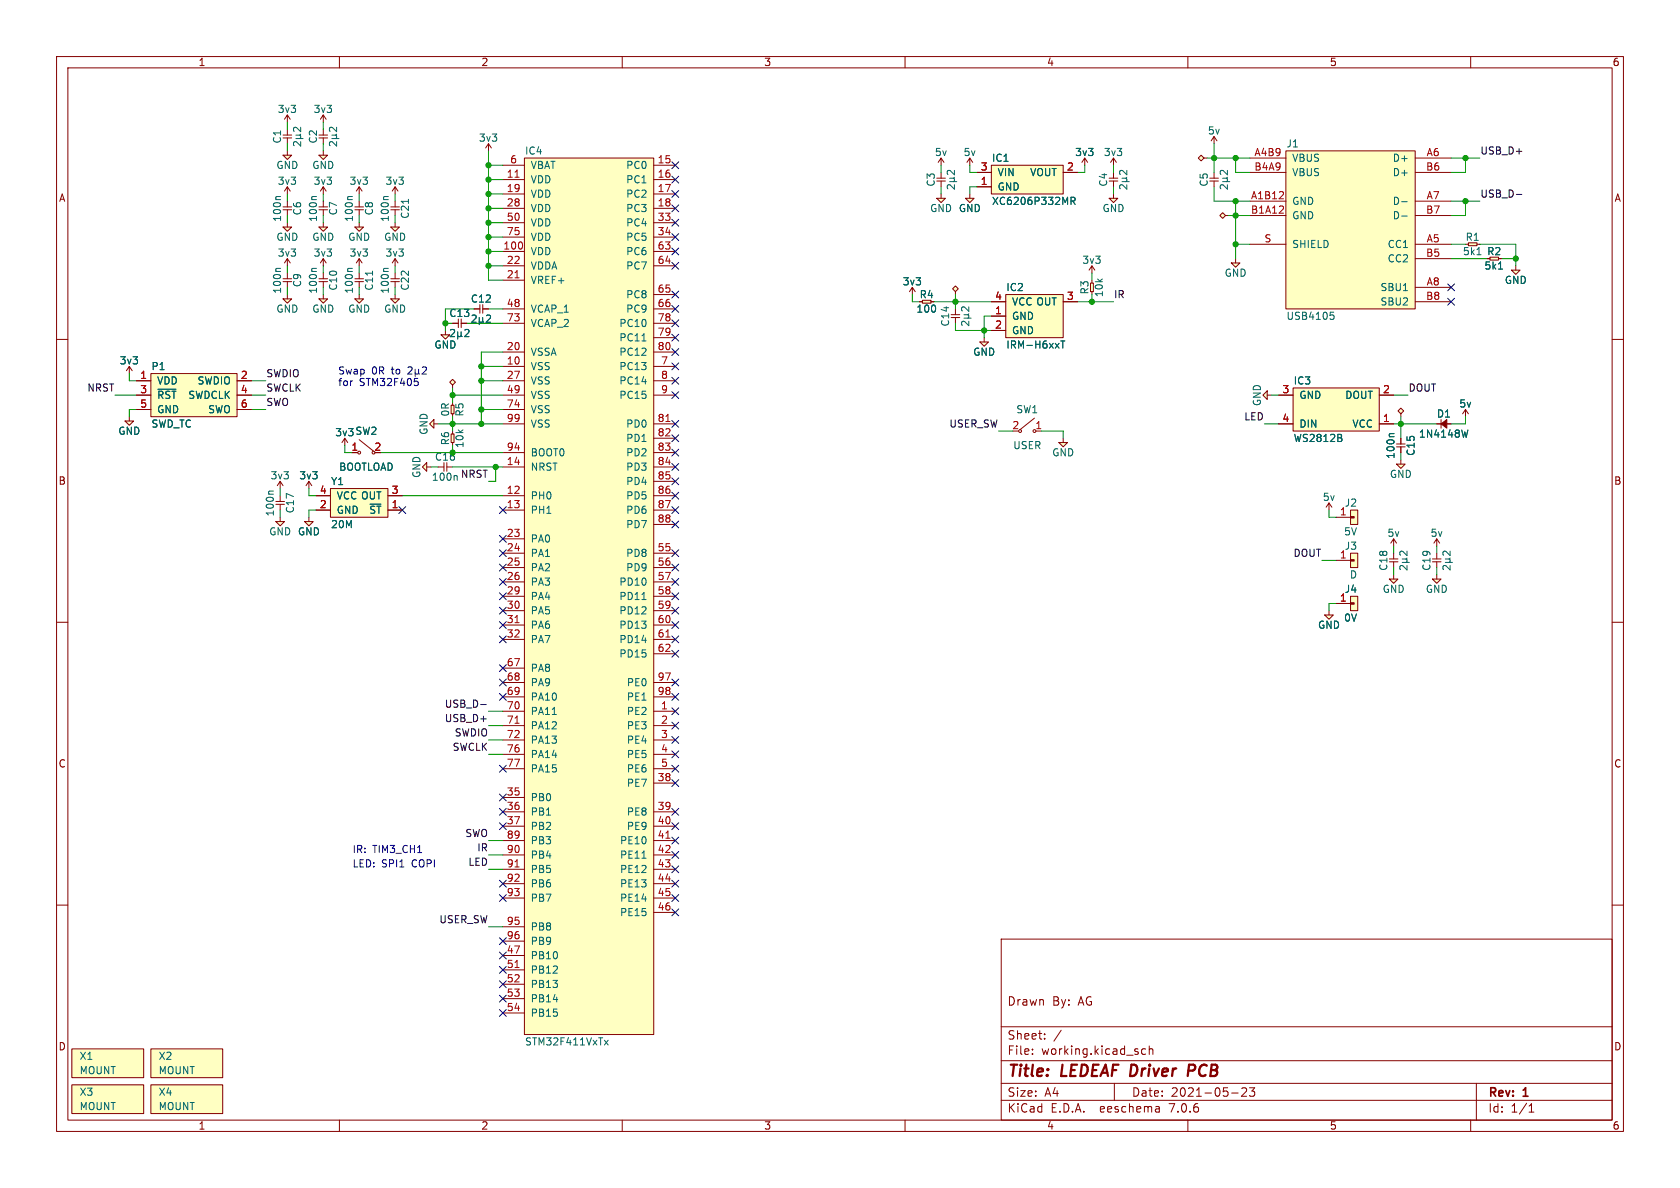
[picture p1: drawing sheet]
<svg xmlns="http://www.w3.org/2000/svg" width="297mm" height="210mm" viewBox="0 0 297 210" stroke-linecap="round" stroke-linejoin="round" font-family="sans-serif">
<defs><g id="words">
<g font-size="2.8" fill="#840000">
<text x="178" y="190.9">Title:</text>
<text x="187.7" y="190.9">LEDEAF Driver</text>
<text x="211.6" y="190.9">PCB</text>
</g>
<g font-size="2.1" fill="#840000">
<text x="178" y="178">Drawn</text>
<text x="186" y="178">By:</text>
<text x="190.7" y="178">AG</text>
<text x="178" y="184">Sheet:</text>
<text x="178" y="186.7">File:</text>
<text x="184.1" y="186.7">working.kicad_sch</text>
<text x="178" y="196.9">KiCad</text>
<text x="178" y="194.1">Size:</text>
<text x="184.7" y="194.1">A4</text>
<text x="185.7" y="196.9">E.D.A.</text>
<text x="194.6" y="196.9">eeschema</text>
<text x="200" y="194.1">Date:</text>
<text x="207" y="196.9">7.0.6</text>
<text x="207" y="194.1">2021-05-23</text>
<text x="263" y="194.3">Rev:</text>
<text x="263" y="196.9">Id:</text>
<text x="267.1" y="196.9">1/1</text>
<text x="269.4" y="194.3">1</text>
</g>
<g font-size="1.8" fill="#840000">
<text x="35" y="11.9">1</text>
<text x="85" y="11.9">2</text>
<text x="135" y="11.9">3</text>
<text x="185" y="11.9">4</text>
<text x="235" y="11.9">5</text>
<text x="285" y="11.9">6</text>
<text x="10.3" y="35.9">A</text>
<text x="285.3" y="35.9">A</text>
<text x="262.8" y="45.3">R2</text>
<text x="162.5" y="52.9">R4</text>
<text x="10.3" y="85.9">B</text>
<text x="285.3" y="85.9">B</text>
<text x="10.3" y="135.9">C</text>
<text x="285.3" y="135.9">C</text>
<text x="10.3" y="185.9">D</text>
<text x="285.3" y="185.9">D</text>
<text x="35" y="199.9">1</text>
<text x="85" y="199.9">2</text>
<text x="135" y="199.9">3</text>
<text x="185" y="199.9">4</text>
<text x="235" y="199.9">5</text>
<text x="285" y="199.9">6</text>
</g>
<g font-size="1.8" fill="#006464">
<text x="49" y="20.2">3v3</text>
<text x="55.4" y="20.2">3v3</text>
<text x="213.4" y="24">5v</text>
<text x="49.9" y="25.5" transform="rotate(-90 49.9 25.5)">C1</text>
<text x="56.2" y="25.5" transform="rotate(-90 56.2 25.5)">C2</text>
<text x="84.6" y="25.2">3v3</text>
<text x="92.7" y="27.5">IC4</text>
<text x="165.2" y="27.8">5v</text>
<text x="170.3" y="27.8">5v</text>
<text x="175.3" y="28.8">IC1</text>
<text x="190" y="27.8">3v3</text>
<text x="195.1" y="27.8">3v3</text>
<text x="227.3" y="26.3">J1</text>
<text x="228.3" y="28.8">VBUS</text>
<text x="246.1" y="28.8">D+</text>
<text x="48.8" y="30.1">GND</text>
<text x="49" y="32.9">3v3</text>
<text x="55.1" y="30.1">GND</text>
<text x="55.4" y="32.9">3v3</text>
<text x="61.7" y="32.9">3v3</text>
<text x="68.1" y="32.9">3v3</text>
<text x="93.7" y="32.6">VDD</text>
<text x="93.7" y="35.2">VDD</text>
<text x="93.7" y="30.1">VBAT</text>
<text x="110.6" y="30.1">PC0</text>
<text x="110.6" y="32.6">PC1</text>
<text x="110.6" y="35.2">PC2</text>
<text x="165.5" y="33.1" transform="rotate(-90 165.5 33.1)">C3</text>
<text x="176.3" y="33.9">GND</text>
<text x="176.3" y="31.3">VIN</text>
<text x="182" y="31.3">VOUT</text>
<text x="195.9" y="33.1" transform="rotate(-90 195.9 33.1)">C4</text>
<text x="213.7" y="33.1" transform="rotate(-90 213.7 33.1)">C5</text>
<text x="228.3" y="31.3">VBUS</text>
<text x="246.1" y="31.3">D+</text>
<text x="49.9" y="39.3" transform="rotate(-90 49.9 39.3)">100n</text>
<text x="53.4" y="38.2" transform="rotate(-90 53.4 38.2)">C6</text>
<text x="56.2" y="39.3" transform="rotate(-90 56.2 39.3)">100n</text>
<text x="59.8" y="38.2" transform="rotate(-90 59.8 38.2)">C7</text>
<text x="62.6" y="39.3" transform="rotate(-90 62.6 39.3)">100n</text>
<text x="66.1" y="38.2" transform="rotate(-90 66.1 38.2)">C8</text>
<text x="68.9" y="39.3" transform="rotate(-90 68.9 39.3)">100n</text>
<text x="72.5" y="38.8" transform="rotate(-90 72.5 38.8)">C21</text>
<text x="93.7" y="37.7">VDD</text>
<text x="93.7" y="40.2">VDD</text>
<text x="110.6" y="37.7">PC3</text>
<text x="110.6" y="40.2">PC4</text>
<text x="164.3" y="37.7">GND GND</text>
<text x="169.4" y="37.7">GND</text>
<text x="175.3" y="36.4">XC6206P332MR</text>
<text x="194.8" y="37.7">GND</text>
<text x="228.3" y="36.4">GND</text>
<text x="228.3" y="39">GND</text>
<text x="246.1" y="36.4">D-</text>
<text x="246.1" y="39">D-</text>
<text x="48.8" y="42.8">GND</text>
<text x="49" y="45.6">3v3</text>
<text x="55.1" y="42.8">GND</text>
<text x="55.4" y="45.6">3v3</text>
<text x="61.5" y="42.8">GND</text>
<text x="61.7" y="45.6">3v3</text>
<text x="67.8" y="42.8">GND</text>
<text x="68.1" y="45.6">3v3</text>
<text x="93.7" y="45.3">VDD</text>
<text x="93.7" y="47.9">VDDA</text>
<text x="93.7" y="42.8">VDD</text>
<text x="110.6" y="42.8">PC5</text>
<text x="110.6" y="45.3">PC6</text>
<text x="110.6" y="47.9">PC7</text>
<text x="191.2" y="46.8">3v3</text>
<text x="228.3" y="44">SHIELD</text>
<text x="245.2" y="44">CC1</text>
<text x="245.2" y="46.6">CC2</text>
<text x="258.5" y="45.3">5k1</text>
<text x="259" y="42.8">R1</text>
<text x="262.3" y="47.9">5k1</text>
<text x="49.9" y="52" transform="rotate(-90 49.9 52)">100n</text>
<text x="53.4" y="50.9" transform="rotate(-90 53.4 50.9)">C9</text>
<text x="56.2" y="52" transform="rotate(-90 56.2 52)">100n</text>
<text x="59.8" y="51.5" transform="rotate(-90 59.8 51.5)">C10</text>
<text x="62.6" y="52" transform="rotate(-90 62.6 52)">100n</text>
<text x="66.1" y="51.5" transform="rotate(-90 66.1 51.5)">C11</text>
<text x="68.9" y="52" transform="rotate(-90 68.9 52)">100n</text>
<text x="72.5" y="51.5" transform="rotate(-90 72.5 51.5)">C22</text>
<text x="83.1" y="53.7">C12</text>
<text x="93.7" y="50.4">VREF+</text>
<text x="110.6" y="52.9">PC8</text>
<text x="159.5" y="50.6">3v3</text>
<text x="177.8" y="51.7">IC2</text>
<text x="192.6" y="52.1" transform="rotate(-90 192.6 52.1)">R3</text>
<text x="195.2" y="52.6" transform="rotate(-90 195.2 52.6)">10k</text>
<text x="216.4" y="49.1">GND</text>
<text x="244" y="51.7">SBU1</text>
<text x="265.9" y="50.4">GND</text>
<text x="48.8" y="55.5">GND</text>
<text x="55.1" y="55.5">GND</text>
<text x="61.5" y="55.5">GND</text>
<text x="67.8" y="55.5">GND</text>
<text x="79.3" y="56.2">C13</text>
<text x="93.7" y="55.5">VCAP_1</text>
<text x="93.7" y="58">VCAP_2</text>
<text x="109.4" y="58">PC10</text>
<text x="110.6" y="55.5">PC9</text>
<text x="161.9" y="55.5">100</text>
<text x="168" y="57.8" transform="rotate(-90 168 57.8)">C14</text>
<text x="178.8" y="56.7">GND</text>
<text x="178.8" y="59.3">GND</text>
<text x="178.8" y="54.2">VCC OUT</text>
<text x="227.3" y="56.7">USB4105</text>
<text x="244" y="54.2">SBU2</text>
<text x="21.1" y="64.6">3v3</text>
<text x="26.7" y="65.6">P1</text>
<text x="76.7" y="61.8">GND</text>
<text x="93.7" y="65.6">VSS</text>
<text x="93.7" y="63.1">VSSA</text>
<text x="109.4" y="65.6">PC13</text>
<text x="109.4" y="60.6">PC11</text>
<text x="109.4" y="63.1">PC12</text>
<text x="172" y="63.1">GND</text>
<text x="177.8" y="61.8">IRM-H6xxT</text>
<text x="27.7" y="68.2">VDD</text>
<text x="27.7" y="70.7">~{RST}SWDCLK</text>
<text x="34.8" y="68.2">SWDIO</text>
<text x="93.7" y="68.2">VSS</text>
<text x="93.7" y="70.7">VSS</text>
<text x="109.4" y="68.2">PC14</text>
<text x="109.4" y="70.7">PC15</text>
<text x="223.1" y="71.9" transform="rotate(-90 223.1 71.9)">GND</text>
<text x="228.6" y="68.2">IC3</text>
<text x="229.6" y="70.7">GND</text>
<text x="237.7" y="70.7">DOUT</text>
<text x="20.8" y="77.1">GND</text>
<text x="26.7" y="75.8">SWD_TC</text>
<text x="27.7" y="73.3">GND</text>
<text x="36.7" y="73.3">SWO</text>
<text x="59.2" y="77.3">3v3 SW2</text>
<text x="75.8" y="77" transform="rotate(-90 75.8 77)">GND</text>
<text x="79.6" y="73.7" transform="rotate(-90 79.6 73.7)">0R</text>
<text x="82.1" y="73.7" transform="rotate(-90 82.1 73.7)">R5</text>
<text x="93.7" y="73.3">VSS</text>
<text x="93.7" y="75.8">VSS</text>
<text x="110.6" y="75.8">PD0</text>
<text x="179.6" y="73.3">SW1</text>
<text x="229.6" y="75.8">DIN</text>
<text x="239" y="75.8">VCC</text>
<text x="250.8" y="77.6">1N4148W</text>
<text x="253.9" y="74">D1</text>
<text x="257.9" y="72.2">5v</text>
<text x="59.9" y="83.4">BOOTLOAD</text>
<text x="76.8" y="81.6">C16</text>
<text x="79.6" y="78.8" transform="rotate(-90 79.6 78.8)">R6</text>
<text x="82.1" y="79.3" transform="rotate(-90 82.1 79.3)">10k</text>
<text x="93.7" y="83.4">NRST</text>
<text x="93.7" y="80.9">BOOT0</text>
<text x="110.6" y="78.3">PD1</text>
<text x="110.6" y="80.9">PD2</text>
<text x="110.6" y="83.4">PD3</text>
<text x="179" y="79.6">USER</text>
<text x="185.9" y="80.9">GND</text>
<text x="228.6" y="78.3">WS2812B</text>
<text x="246.7" y="81.2" transform="rotate(-90 246.7 81.2)">100n</text>
<text x="250.3" y="80.7" transform="rotate(-90 250.3 80.7)">C15</text>
<text x="47.7" y="84.9">3v3</text>
<text x="52.8" y="84.9">3v3</text>
<text x="58.4" y="86">Y1</text>
<text x="59.4" y="88.5">VCC OUT</text>
<text x="74.5" y="84.6" transform="rotate(-90 74.5 84.6)">GND</text>
<text x="76.2" y="85.2">100n</text>
<text x="93.7" y="88.5">PH0</text>
<text x="110.6" y="86">PD4</text>
<text x="110.6" y="88.5">PD5</text>
<text x="233.8" y="88.7">5v</text>
<text x="237.6" y="89.8">J2</text>
<text x="245.6" y="84.7">GND</text>
<text x="47.5" y="94.8">GND GND</text>
<text x="48.6" y="91.4" transform="rotate(-90 48.6 91.4)">100n</text>
<text x="52.2" y="90.8" transform="rotate(-90 52.2 90.8)">C17</text>
<text x="52.6" y="94.8">GND</text>
<text x="58.4" y="93.6">20M</text>
<text x="59.4" y="91">GND</text>
<text x="65.2" y="91">~{ST}</text>
<text x="93.7" y="91">PH1</text>
<text x="110.6" y="91">PD6</text>
<text x="110.6" y="93.6">PD7</text>
<text x="237.5" y="94.8">5V</text>
<text x="245.2" y="95.1">5v</text>
<text x="252.8" y="95.1">5v</text>
<text x="93.7" y="96.1">PA0</text>
<text x="93.7" y="98.7">PA1</text>
<text x="93.7" y="101.2">PA2</text>
<text x="110.6" y="98.7">PD8</text>
<text x="110.6" y="101.2">PD9</text>
<text x="237.6" y="97.4">J3</text>
<text x="245.5" y="101" transform="rotate(-90 245.5 101)">C18</text>
<text x="253.1" y="101" transform="rotate(-90 253.1 101)">C19</text>
<text x="93.7" y="103.7">PA3</text>
<text x="93.7" y="106.3">PA4</text>
<text x="109.4" y="103.7">PD10</text>
<text x="109.4" y="106.3">PD11</text>
<text x="237.6" y="105">J4</text>
<text x="238.5" y="102.5">D</text>
<text x="244.3" y="105">GND</text>
<text x="252" y="105">GND</text>
<text x="93.7" y="108.8">PA5</text>
<text x="93.7" y="111.4">PA6</text>
<text x="93.7" y="113.9">PA7</text>
<text x="109.4" y="108.8">PD12</text>
<text x="109.4" y="111.4">PD13</text>
<text x="109.4" y="113.9">PD14</text>
<text x="232.9" y="111.4">GND</text>
<text x="237.5" y="110.1">0V</text>
<text x="93.7" y="119">PA8</text>
<text x="109.4" y="116.4">PD15</text>
<text x="93.7" y="121.5">PA9</text>
<text x="93.7" y="124.1">PA10</text>
<text x="110.7" y="121.5">PE0</text>
<text x="110.7" y="124.1">PE1</text>
<text x="93.7" y="126.6">PA11</text>
<text x="93.7" y="129.1">PA12</text>
<text x="93.7" y="131.7">PA13</text>
<text x="110.7" y="126.6">PE2</text>
<text x="110.7" y="129.1">PE3</text>
<text x="110.7" y="131.7">PE4</text>
<text x="93.7" y="134.2">PA14</text>
<text x="93.7" y="136.8">PA15</text>
<text x="110.7" y="134.2">PE5</text>
<text x="110.7" y="136.8">PE6</text>
<text x="93.7" y="141.8">PB0</text>
<text x="110.7" y="139.3">PE7</text>
<text x="93.7" y="144.4">PB1</text>
<text x="93.7" y="146.9">PB2</text>
<text x="93.7" y="149.5">PB3</text>
<text x="109.5" y="149.5">PE10</text>
<text x="110.7" y="144.4">PE8</text>
<text x="110.7" y="146.9">PE9</text>
<text x="93.7" y="152">PB4</text>
<text x="93.7" y="154.5">PB5</text>
<text x="109.5" y="152">PE11</text>
<text x="109.5" y="154.5">PE12</text>
<text x="93.7" y="157.1">PB6</text>
<text x="93.7" y="159.6">PB7</text>
<text x="109.5" y="157.1">PE13</text>
<text x="109.5" y="159.6">PE14</text>
<text x="93.7" y="164.7">PB8</text>
<text x="93.7" y="167.2">PB9</text>
<text x="109.5" y="162.2">PE15</text>
<text x="93.7" y="169.8">PB10</text>
<text x="93.7" y="172.3">PB12</text>
<text x="93.7" y="174.9">PB13</text>
<text x="93.7" y="177.4">PB14</text>
<text x="93.7" y="179.9">PB15</text>
<text x="92.7" y="185">STM32F411VxTx</text>
<text x="14" y="190.1">MOUNT</text>
<text x="14" y="187.6">X1</text>
<text x="27.9" y="190.1">MOUNT</text>
<text x="27.9" y="187.6">X2</text>
<text x="14" y="196.4">MOUNT</text>
<text x="14" y="193.9">X3</text>
<text x="27.9" y="196.4">MOUNT</text>
<text x="27.9" y="193.9">X4</text>
</g>
<g font-size="1.8" fill="#a90000">
<text x="90.1" y="29">6</text>
<text x="116.2" y="29">15</text>
<text x="221.7" y="27.7">A4B9</text>
<text x="252.1" y="27.7">A6</text>
<text x="89.5" y="31.5">11</text>
<text x="89.5" y="34">19</text>
<text x="116.2" y="31.5">16</text>
<text x="116.2" y="34">17</text>
<text x="173.3" y="32.8">1</text>
<text x="173.3" y="30.2">3</text>
<text x="188.5" y="30.2">2</text>
<text x="221.1" y="35.3">A1B12</text>
<text x="221.7" y="30.2">B4A9</text>
<text x="252" y="30.2">B6</text>
<text x="252.1" y="35.3">A7</text>
<text x="89.5" y="36.6">28</text>
<text x="89.5" y="39.1">50</text>
<text x="89.5" y="41.7">75</text>
<text x="116.2" y="36.6">18</text>
<text x="116.2" y="39.1">33</text>
<text x="116.2" y="41.7">34</text>
<text x="221.1" y="37.8">B1A12</text>
<text x="252" y="37.8">B7</text>
<text x="88.9" y="44.2">100</text>
<text x="89.5" y="46.7">22</text>
<text x="116.2" y="44.2">63</text>
<text x="116.2" y="46.7">64</text>
<text x="223.4" y="42.9">S</text>
<text x="252" y="45.5">B5</text>
<text x="252.1" y="42.9">A5</text>
<text x="89.5" y="49.3">21</text>
<text x="116.2" y="51.8">65</text>
<text x="175.8" y="53.1">4</text>
<text x="188.5" y="53.1">3</text>
<text x="252" y="53.1">B8</text>
<text x="252.1" y="50.5">A8</text>
<text x="89.5" y="54.4">48</text>
<text x="116.2" y="54.4">66</text>
<text x="116.2" y="56.9">78</text>
<text x="116.2" y="59.4">79</text>
<text x="175.8" y="55.6">1</text>
<text x="175.8" y="58.2">2</text>
<text x="89.5" y="64.5">10</text>
<text x="89.5" y="62">20</text>
<text x="116.2" y="62">80</text>
<text x="116.8" y="64.5">7</text>
<text x="24.7" y="67.1">1</text>
<text x="24.7" y="69.6">3</text>
<text x="42.5" y="67.1">2</text>
<text x="42.5" y="69.6">4</text>
<text x="89.5" y="67.1">27</text>
<text x="89.5" y="69.6">49</text>
<text x="116.8" y="67.1">8</text>
<text x="116.8" y="69.6">9</text>
<text x="226.6" y="69.6">3</text>
<text x="244.4" y="69.6">2</text>
<text x="24.7" y="72.1">5</text>
<text x="42.5" y="72.1">6</text>
<text x="89.5" y="72.1">74</text>
<text x="89.5" y="74.7">99</text>
<text x="116.2" y="74.7">81</text>
<text x="116.2" y="77.2">82</text>
<text x="178.9" y="75.9">2</text>
<text x="182.9" y="75.9">1</text>
<text x="226.6" y="74.7">4</text>
<text x="244.4" y="74.7">1</text>
<text x="62" y="79.8">1</text>
<text x="66.1" y="79.8">2</text>
<text x="89.5" y="82.3">14</text>
<text x="89.5" y="79.8">94</text>
<text x="116.2" y="79.8">83</text>
<text x="116.2" y="82.3">84</text>
<text x="56.4" y="89.9">2</text>
<text x="56.4" y="87.4">4</text>
<text x="69.1" y="89.9">1</text>
<text x="69.1" y="87.4">3</text>
<text x="89.5" y="87.4">12</text>
<text x="89.5" y="89.9">13</text>
<text x="116.2" y="84.8">85</text>
<text x="116.2" y="87.4">86</text>
<text x="116.2" y="89.9">87</text>
<text x="89.5" y="95">23</text>
<text x="116.2" y="92.5">88</text>
<text x="236.8" y="91.2">1</text>
<text x="89.5" y="97.5">24</text>
<text x="89.5" y="100.1">25</text>
<text x="116.2" y="97.5">55</text>
<text x="116.2" y="100.1">56</text>
<text x="236.8" y="98.8">1</text>
<text x="89.5" y="102.6">26</text>
<text x="89.5" y="105.2">29</text>
<text x="89.5" y="107.7">30</text>
<text x="116.2" y="102.6">57</text>
<text x="116.2" y="105.2">58</text>
<text x="116.2" y="107.7">59</text>
<text x="236.8" y="106.4">1</text>
<text x="89.5" y="110.2">31</text>
<text x="89.5" y="112.8">32</text>
<text x="116.2" y="110.2">60</text>
<text x="116.2" y="112.8">61</text>
<text x="89.5" y="117.9">67</text>
<text x="116.2" y="115.3">62</text>
<text x="89.5" y="120.4">68</text>
<text x="89.5" y="122.9">69</text>
<text x="89.5" y="125.5">70</text>
<text x="116.2" y="120.4">97</text>
<text x="116.2" y="122.9">98</text>
<text x="116.8" y="125.5">1</text>
<text x="89.5" y="128">71</text>
<text x="89.5" y="130.6">72</text>
<text x="116.8" y="128">2</text>
<text x="116.8" y="130.6">3</text>
<text x="89.5" y="133.1">76</text>
<text x="89.5" y="135.6">77</text>
<text x="116.8" y="133.1">4</text>
<text x="116.8" y="135.6">5</text>
<text x="89.5" y="140.7">35</text>
<text x="89.5" y="143.3">36</text>
<text x="116.2" y="138.2">38</text>
<text x="116.2" y="143.3">39</text>
<text x="89.5" y="145.8">37</text>
<text x="89.5" y="148.3">89</text>
<text x="116.2" y="145.8">40</text>
<text x="116.2" y="148.3">41</text>
<text x="89.5" y="150.9">90</text>
<text x="89.5" y="153.4">91</text>
<text x="89.5" y="156">92</text>
<text x="116.2" y="150.9">42</text>
<text x="116.2" y="153.4">43</text>
<text x="116.2" y="156">44</text>
<text x="89.5" y="158.5">93</text>
<text x="116.2" y="158.5">45</text>
<text x="116.2" y="161">46</text>
<text x="89.5" y="163.6">95</text>
<text x="89.5" y="166.1">96</text>
<text x="89.5" y="168.7">47</text>
<text x="89.5" y="171.2">51</text>
<text x="89.5" y="173.7">52</text>
<text x="89.5" y="176.3">53</text>
<text x="89.5" y="178.8">54</text>
</g>
<g font-size="1.8" fill="#0f0f0f">
<text x="261.6" y="27.4">USB_D+</text>
<text x="261.6" y="35">USB_D-</text>
<text x="196.8" y="52.8">IR</text>
<text x="15.3" y="69.3">NRST</text>
<text x="47" y="69.3">SWCLK</text>
<text x="47" y="71.9">SWO</text>
<text x="47" y="66.8">SWDIO</text>
<text x="248.9" y="69.3">DOUT</text>
<text x="167.7" y="75.7">USER_SW</text>
<text x="219.9" y="74.4">LED</text>
<text x="81.4" y="84.6">NRST</text>
<text x="228.6" y="98.5">DOUT</text>
<text x="78.5" y="125.2">USB_D-</text>
<text x="78.5" y="127.7">USB_D+</text>
<text x="80.3" y="130.3">SWDIO</text>
<text x="79.9" y="132.8">SWCLK</text>
<text x="82.2" y="148.1">SWO</text>
<text x="82.7" y="153.1">LED</text>
<text x="84.3" y="150.6">IR</text>
<text x="77.6" y="163.3">USER_SW</text>
</g>
<g font-size="1.8" fill="#0000c2">
<text x="59.7" y="66.3">Swap</text>
<text x="59.7" y="68.3">for</text>
<text x="63.5" y="68.3">STM32F405</text>
<text x="65.7" y="66.3">0R</text>
<text x="69.3" y="66.3">to</text>
<text x="62.2" y="153.4">LED:</text>
<text x="62.2" y="150.9">IR:</text>
<text x="65.9" y="150.9">TIM3_CH1</text>
<text x="67.5" y="153.4">SPI1</text>
<text x="72.9" y="153.4">COPI</text>
</g>
</g></defs>
<g fill="none" stroke="#840000" stroke-width=".18">
<path d="M10 10h277v190h-277zM12 12h273v186h-273zM60 10v2M110 10v2M160 10v2M210 10v2M260 10v2M10 60h2M285 60h2M77.5 82.6h1M78.5 81.8v1.5M79 81.8v1.5"/>
<path d="M79 82.6h1M10 110h2M285 110h2M10 160h2M285 160h2M177 166h108v32h-108zM60 198v2M110 198v2M160 198v2M177 194.5h108M177 191.5h108M177 187.5h108"/>
<path d="M177 181.5h108M182.5 186.3v.1M182.5 185.5v.1M184.7 183.6v.1M184.7 182.8v.1M187.6 182.1l-1.3 2M197 191.5v3M202.5 185.5l-.4-.1-.3 .3v.4l.2 .2h.5M203.2 185.5l.2-.1 .3 .1 .1 .9M203.2 184.9v1.5M204.9 195.7l.1 .9M205 196.5l-.2 .1"/>
<path d="M205 196h-.2M210 198v2M217.7 193.2h1.2M219.5 192.4l.6-.1 .2 .1 .1 .3-.9 1.1h.9M220.9 192.3h.9l-.5 .6 .4 .1v.7l-.2 .1h-.4l-.2-.1M260 198v2M261 191.5v6.5M270.3 196.6h.9M270.3 195.5l.4-.4v1.5"/>
</g>
<path d="M211 188.2h-.8l-.2 2M211.1 189.2l-1 .1" fill="none" stroke="#840000" stroke-width=".4"/>
<path d="M80.6 84.1l.2 .1v.7" fill="none" stroke="#006464" stroke-width=".18"/>
<path d="M50 52.8h1.6l-.8 .8z" fill="#ffffc2"/>
<path d="M50 52.8h1.6l-.8 .8zM50.8 52.1v.7M175.3 55.9h2.5M175.3 58.4h2.5M175.3 53.3h2.5M177.8 52.1h10.2v7.6h-10.2zM188 53.3h2.5" fill="none" stroke="#840000" stroke-width=".18"/>
<path d="M177.8 52.1h10.2v7.6h-10.2z" fill="#ffffc2" stroke="#ffffc2" stroke-width=".18"/>
<path d="M187.5 60.3h.8M187.9 60.3v1.2" fill="none" stroke="#006464" stroke-width=".18"/>
<path d="M187.2 78.2h1.5l-.7 .8z" fill="#ffffc2"/>
<g fill="none" stroke="#840000" stroke-width=".18">
<path d="M88.9 31.8h3.8M88.9 29.2h3.8M88.9 34.3h3.8M88.9 36.8h3.8M88.9 39.4h3.8M92.7 27.9h22.9v155h-22.9zM115.6 31.8h3.8M115.6 29.2h3.8M115.6 34.3h3.8M115.6 36.8h3.8M115.6 39.4h3.8M88.9 44.5h3.8"/>
<path d="M88.9 49.5h3.8M88.9 47h3.8M88.9 41.9h3.8M88.9 54.6h3.8M88.9 57.2h3.8M115.6 44.5h3.8M115.6 47h3.8M115.6 41.9h3.8M115.6 54.6h3.8M115.6 52.1h3.8M115.6 57.2h3.8M115.6 59.7h3.8"/>
<path d="M168.1 56.1h1.6M168.1 55.6h1.6M168.9 54.6v1M168.9 56.1v1.1M88.9 64.8h3.8M88.9 62.2h3.8M88.9 67.3h3.8M88.9 69.9h3.8M88.9 72.4h3.8M88.9 74.9h3.8M115.6 64.8h3.8M115.6 62.2h3.8"/>
<path d="M115.6 67.3h3.8M115.6 69.9h3.8M115.6 74.9h3.8M115.6 77.5h3.8M182.9 73.9l-2.6 2M187.2 78.2h1.5l-.7 .8zM188 77.5v.7M88.9 87.6h3.8M88.9 90.2h3.8M88.9 82.6h3.8M88.9 95.3h3.8M88.9 97.8h3.8"/>
<path d="M88.9 80h3.8M115.6 87.6h3.8M115.6 90.2h3.8M115.6 82.6h3.8M115.6 97.8h3.8M115.6 80h3.8M115.6 85.1h3.8M115.6 92.7h3.8M88.9 100.3h3.8M88.9 102.9h3.8M88.9 105.4h3.8M88.9 108h3.8"/>
<path d="M88.9 110.5h3.8M88.9 113h3.8M88.9 118.1h3.8M115.6 100.3h3.8M115.6 102.9h3.8M115.6 105.4h3.8M115.6 108h3.8M115.6 110.5h3.8M115.6 113h3.8M115.6 115.6h3.8M88.9 125.7h3.8M88.9 128.3h3.8"/>
<path d="M88.9 130.8h3.8M88.9 133.4h3.8M88.9 135.9h3.8M88.9 120.7h3.8M88.9 123.2h3.8M115.6 125.7h3.8M115.6 128.3h3.8M115.6 130.8h3.8M115.6 138.4h3.8M115.6 133.4h3.8M115.6 135.9h3.8M115.6 120.7h3.8"/>
<path d="M115.6 123.2h3.8M88.9 141h3.8M88.9 143.5h3.8M88.9 146.1h3.8M88.9 148.6h3.8M88.9 151.1h3.8M88.9 153.7h3.8M88.9 156.2h3.8M88.9 158.8h3.8M115.6 143.5h3.8M115.6 146.1h3.8M115.6 148.6h3.8"/>
<path d="M115.6 151.1h3.8M115.6 153.7h3.8M115.6 156.2h3.8M115.6 158.8h3.8M88.9 168.9h3.8M88.9 171.5h3.8M88.9 174h3.8M88.9 176.5h3.8M88.9 179.1h3.8M88.9 163.8h3.8M88.9 166.4h3.8M115.6 161.3h3.8"/>
<circle cx="180.3" cy="76.2" r=".25"/>
</g>
<path d="M170.4 56.2h1.3M170.4 55.6h.7M171.1 55.6l.2 .2v.3l-.2 .1M171.3 56.8v.8l-.9-.8-.4 .2 .1 .5M171.3 54.2v.8l-.9-.8-.4 .3 .1 .5M171.3 55.5l-.2 .1M113.5 60.3h.7M113.5 106h.7M97.6 126.3h.8M113.5 151.7h.7M106.9 183.9l.6 .8M107.5 183.9l-.6 .8" fill="none" stroke="#006464" stroke-width=".18"/>
<path d="M92.7 27.9h22.9v155h-22.9z" fill="#ffffc2" stroke="#ffffc2" stroke-width=".18"/>
<path d="M91 31.3h.8M89.8 55.5h.8l-.5 1.2M91 55.5h.8l-.5 .4 .4 .2v.5l-.2 .1-.5-.1M91 49.1h.8M117.7 74.5h.7M91 110.1h.8M117.7 112.6h.7M91 127.9h.8M91 153.3h.8M117.7 148.2h.7M91 171h.8" fill="none" stroke="#a90000" stroke-width=".18"/>
<path d="M196.1 35.1h1.5l-.8 .7z" fill="#ffffc2"/>
<path d="M172.7 33h2.6M172.7 30.5h2.6M175.3 29.2h12.7v5.1h-12.7zM188 30.5h2.5M196.1 35.1h1.5l-.8 .7zM196.3 28.7l.5-.8v1.3M196.8 34.3v.8M196.8 27.9l.6 .8" fill="none" stroke="#840000" stroke-width=".18"/>
<path d="M175.3 29.2h12.7v5.1h-12.7z" fill="#ffffc2" stroke="#ffffc2" stroke-width=".18"/>
<path d="M189.3 35.5h.6l.2-.2-.1-.3-.7-.1v1.2M189.6 35.5l.5 .6" fill="none" stroke="#006464" stroke-width=".18"/>
<path d="M173.2 60.5h1.6l-.8 .7z" fill="#ffffc2"/>
<path d="M165.6 32h1.5M165.6 31.5h1.5M166.4 30.5v1M166.4 32v1M174 59.7v.8M173.2 60.5h1.6l-.8 .7z" fill="none" stroke="#840000" stroke-width=".18"/>
<path d="M167.9 32.1h1.3M167.9 31.5h.6M168.5 31.5l.2 .2v.2l-.2 .2M168.7 32.7v.7l-.9-.7-.3 .2 .1 .5M168.7 30.1v.8l-.9-.8-.3 .3 .1 .4M168.7 31.3l-.2 .2" fill="none" stroke="#006464" stroke-width=".18"/>
<path d="M168.9 50.5l.5 .6-.5 .5-.5-.5z" fill="#ffffc2"/>
<path d="M160.8 51.6l.5-.8v1.3M161.3 50.8l.5 .8M163.1 53.1h1.5v.5h-1.5zM168.9 50.5l.5 .6-.5 .5-.5-.5zM168.9 51.6v.5M234.4 89.7l.5-.8v1.3M234.9 88.9l.6 .8M236.2 91.4h2.6M238.8 90.2h1.2v2.5h-1.2z" fill="none" stroke="#840000" stroke-width=".18"/>
<g fill="#ffffc2" stroke="#ffffc2" stroke-width=".18">
<path d="M163.1 53.1h1.5v.5h-1.5z"/>
<path d="M238.8 90.2h1.2v2.5h-1.2z"/>
</g>
<path d="M238.8 91.3h.6v.3h-.6z" fill="#840000" stroke="#840000" stroke-width=".18"/>
<path d="M245.6 102.4h1.5l-.7 .7z" fill="#ffffc2"/>
<g fill="none" stroke="#840000" stroke-width=".18">
<path d="M56.4 49.3h1.5M56.4 49.8h1.5M57.1 48.3v1M57.1 49.8v1M236.2 99.1h2.6M238.8 97.8h1.2v2.5h-1.2zM245.6 99.3h1.5M245.6 98.8h1.5M245.9 96l.5-.7v1.2M246.4 97.8v1M246.4 99.3v1M246.4 95.3l.5 .7"/>
<path d="M245.6 102.4h1.5l-.7 .7zM246.4 101.6v.8"/>
</g>
<path d="M56 47.4h-.7l-.2 .2M247.9 99.4h1.3M247.9 98.8h.7M248.6 98.8l.1 .2v.2l-.1 .2M248.7 100v.8l-.9-.8-.3 .2 .1 .5M248.7 97.4v.8l-.9-.8-.3 .3 .1 .5M248.7 98.6l-.1 .2" fill="none" stroke="#006464" stroke-width=".18"/>
<path d="M238.8 97.8h1.2v2.5h-1.2z" fill="#ffffc2" stroke="#ffffc2" stroke-width=".18"/>
<path d="M238.8 98.9h.6v.3h-.6z" fill="#840000" stroke="#840000" stroke-width=".18"/>
<path d="M56.4 27.4h1.5l-.8 .8z" fill="#ffffc2"/>
<path d="M56.4 27.4h1.5l-.8 .8zM57.1 26.7v.7" fill="none" stroke="#840000" stroke-width=".18"/>
<path d="M234.2 108.7h1.5l-.8 .8z" fill="#ffffc2"/>
<path d="M165.9 28.7l.5-.8v1.3M166.4 27.9l.5 .8M226.1 74.9h2.5M226.1 69.9h2.5M228.6 68.6h15.2v7.6h-15.2zM243.8 74.9h2.6M243.8 69.9h2.6M234.2 108.7h1.5l-.8 .8zM234.9 108v.7M236.2 106.7h2.6M238.8 105.4h1.2v2.6h-1.2z" fill="none" stroke="#840000" stroke-width=".18"/>
<g fill="#ffffc2" stroke="#ffffc2" stroke-width=".18">
<path d="M238.8 105.4h1.2v2.6h-1.2z"/>
<path d="M228.6 68.6h15.2v7.6h-15.2z"/>
</g>
<path d="M238.8 106.6h.6v.2h-.6z" fill="#840000" stroke="#840000" stroke-width=".18"/>
<path d="M237.1 77.4l.1 .2-.1 .4M237.1 76.9v.4" fill="none" stroke="#006464" stroke-width=".18"/>
<path d="M224 69.1v1.5l-.7-.7z" fill="#ffffc2"/>
<g fill="none" stroke="#840000" stroke-width=".18">
<path d="M56.4 24.4h1.5M56.4 23.9h1.5M56.6 21.1l.5-.8v1.3M57.1 22.9v1M57.1 24.4v1M57.1 20.3l.6 .8M170.9 28.7l.5-.8v1.3M171.4 27.9l.6 .8M224 69.1v1.5l-.7-.7zM224 69.9h.8M55.9 90.2h2.5M55.9 87.6h2.5"/>
<path d="M58.4 86.4h10.2v5h-10.2zM68.6 90.2h2.5M68.6 87.6h2.5M253.2 99.3h1.6M253.2 98.8h1.6M254 97.8v1M254 99.3v1"/>
</g>
<path d="M58.7 24.5h1.2M58.7 23.9h.6M59.3 23.9l.2 .2v.2l-.2 .2M59.5 25v.8l-.9-.8-.4 .3 .2 .5M59.5 22.5v.8l-.9-.8-.4 .2 .2 .5M59.5 23.7l-.2 .2M255.5 99.4h1.3M255.5 98.8h.7M256.2 98.8l.2 .2v.2l-.2 .2M256.4 100v.8l-.9-.8-.4 .2 .1 .5M256.4 97.4v.8l-.9-.8-.4 .3 .1 .5M256.4 98.6l-.2 .2" fill="none" stroke="#006464" stroke-width=".18"/>
<path d="M58.4 86.4h10.2v5h-10.2z" fill="#ffffc2" stroke="#ffffc2" stroke-width=".18"/>
<path d="M253.2 102.4h1.6l-.8 .7z" fill="#ffffc2"/>
<path d="M253.5 96l.5-.7v1.2M254 95.3l.5 .7M253.2 102.4h1.6l-.8 .7zM254 101.6v.8" fill="none" stroke="#840000" stroke-width=".18"/>
<path d="M246.9 82h1.5l-.8 .8z" fill="#ffffc2"/>
<path d="M246.9 78.5h1.5M246.9 79h1.5M247.6 77.5v1M247.6 79v1M246.9 82h1.5l-.8 .8zM247.6 81.3v.7" fill="none" stroke="#840000" stroke-width=".18"/>
<path d="M246.5 76.7h-.7l-.2 .1" fill="none" stroke="#006464" stroke-width=".18"/>
<path d="M247.1 72.6l.5-.5 .6 .5-.6 .6z" fill="#ffffc2"/>
<path d="M247.1 72.6l.5-.5 .6 .5-.6 .6zM247.6 73.2v.5M254 74.9h.8M254.8 74.2v1.5M255.8 74.9h.7M258.6 73.2l.5-.8v1.3M259.1 72.4l.5 .8" fill="none" stroke="#840000" stroke-width=".18"/>
<path d="M254.8 74.9l1-.7v1.5z" fill="#840000" stroke="#840000" stroke-width=".18"/>
<path d="M259.5 76l-.3 1.3" fill="none" stroke="#006464" stroke-width=".18"/>
<path d="M165.6 35.1h1.5l-.7 .7z" fill="#ffffc2"/>
<path d="M165.6 35.1h1.5l-.7 .7zM166.4 34.3v.8" fill="none" stroke="#840000" stroke-width=".18"/>
<path d="M69.1 40.1h1.5l-.8 .8z" fill="#ffffc2"/>
<path d="M56.4 36.6h1.5M56.4 37.1h1.5M57.1 35.6v1M57.1 37.1v1M69.1 36.6h1.5M69.1 37.1h1.5M69.3 33.8l.5-.8v1.3M69.8 35.6v1M69.8 37.1v1M69.8 39.4v.7M69.8 33l.6 .8M69.1 40.1h1.5l-.8 .8z" fill="none" stroke="#840000" stroke-width=".18"/>
<path d="M56 34.7h-.7l-.2 .2M68.7 34.7h-.7l-.2 .2M72.2 35.2v.8" fill="none" stroke="#006464" stroke-width=".18"/>
<path d="M56.4 40.1h1.5l-.8 .8z" fill="#ffffc2"/>
<path d="M50 36.6h1.6M50 37.1h1.6M50.3 33.8l.5-.8v1.3M50.8 35.6v1M50.8 37.1v1M50.8 33l.5 .8M56.6 33.8l.5-.8v1.3M57.1 39.4v.7M57.1 33l.6 .8M214.1 24.9l.5-.8v1.3M214.6 24.1l.5 .8M56.4 40.1h1.5l-.8 .8z" fill="none" stroke="#840000" stroke-width=".18"/>
<path d="M49.6 34.7h-.7l-.1 .2" fill="none" stroke="#006464" stroke-width=".18"/>
<path d="M50 40.1h1.6l-.8 .8z" fill="#ffffc2"/>
<path d="M50.8 39.4v.7M50 40.1h1.6l-.8 .8zM69.1 49.3h1.5M69.1 49.8h1.5M69.8 48.3v1M69.8 49.8v1" fill="none" stroke="#840000" stroke-width=".18"/>
<path d="M68.7 47.4h-.7l-.2 .2" fill="none" stroke="#006464" stroke-width=".18"/>
<path d="M170.7 35.1h1.5l-.8 .7z" fill="#ffffc2"/>
<g fill="none" stroke="#840000" stroke-width=".18">
<path d="M170.7 35.1h1.5l-.8 .7zM171.4 34.3v.8M213.9 32h1.5M213.9 31.5h1.5M214.6 30.5v1M214.6 32v1M221 35.6h6.3M221 27.9h6.3M221 38.1h6.3M221 30.5h6.3M227.3 26.7h22.9v27.9h-22.9zM250.2 35.6h6.3"/>
<path d="M250.2 27.9h6.3M250.2 38.1h6.3M250.2 30.5h6.3M221 43.2h6.3M250.2 43.2h6.3M250.2 50.8h6.3M250.2 45.7h6.3M250.2 53.3h6.3"/>
</g>
<path d="M227.3 26.7h22.9v27.9h-22.9z" fill="#ffffc2" stroke="#ffffc2" stroke-width=".18"/>
<path d="M226.1 35.1h.8M226.1 37.7h.8M226.8 34v.4M226.8 36.5v.5" fill="none" stroke="#a90000" stroke-width=".18"/>
<path d="M216.1 32.1h1.3M216.1 31.5h.7M216.8 31.5l.2 .2v.2l-.2 .2M217 32.7v.7l-.9-.7-.4 .2 .1 .5M217 30.1v.8l-.9-.8-.4 .3 .1 .4M217 31.3l-.2 .2M247.8 35.7h1M247.8 38.2h1M235.2 55.2h.6M235.3 55.7h.3l.2 .2-.1 .5-.4 .1" fill="none" stroke="#006464" stroke-width=".18"/>
<path d="M211.8 27.9l.5-.5 .6 .5-.6 .5z" fill="#ffffc2"/>
<path d="M50 24.4h1.6M50 23.9h1.6M50.8 22.9v1M50.8 24.4v1M211.8 27.9l.5-.5 .6 .5-.6 .5zM212.9 27.9h.5" fill="none" stroke="#840000" stroke-width=".18"/>
<path d="M52.3 24.5h1.3M52.3 23.9h.7M53 23.9l.2 .2v.2l-.2 .2M53.2 25v.8l-.9-.8-.4 .3 .1 .5M53.2 22.5v.8l-.9-.8-.4 .2 .1 .5M53.2 23.7l-.2 .2" fill="none" stroke="#006464" stroke-width=".18"/>
<path d="M50 27.4h1.6l-.8 .8z" fill="#ffffc2"/>
<path d="M50 27.4h1.6l-.8 .8zM50.3 21.1l.5-.8v1.3M50.8 26.7v.7M50.8 20.3l.5 .8M22.4 65.5l.5-.7v1.2M22.9 64.8l.5 .7" fill="none" stroke="#840000" stroke-width=".18"/>
<path d="M62.7 52.8h1.6l-.8 .8z" fill="#ffffc2"/>
<path d="M62.7 52.8h1.6l-.8 .8zM63.5 52.1v.7" fill="none" stroke="#840000" stroke-width=".18"/>
<path d="M62.7 40.1h1.6l-.8 .8z" fill="#ffffc2"/>
<path d="M63.5 39.4v.7M62.7 40.1h1.6l-.8 .8z" fill="none" stroke="#840000" stroke-width=".18"/>
<path d="M216.2 37.6l.5 .5-.5 .5-.6-.5z" fill="#ffffc2"/>
<path d="M216.2 37.6l.5 .5-.5 .5-.6-.5zM216.7 38.1h.5" fill="none" stroke="#840000" stroke-width=".18"/>
<path d="M22.1 74.4h1.5l-.7 .8z" fill="#ffffc2"/>
<g fill="none" stroke="#840000" stroke-width=".18">
<path d="M62.7 36.6h1.6M62.7 37.1h1.6M63.5 35.6v1M63.5 37.1v1M80 57.2h1M81 56.4v1.5M81.5 56.4v1.5M81.5 57.2h1M83.8 54.6h1M84.8 53.8v1.6M85.3 53.8v1.6M85.3 54.6h1.1"/>
<path d="M22.1 74.4h1.5l-.7 .8zM22.9 73.7v.7M12.7 191.8h12.7v5.1h-12.7zM12.7 185.4h12.7v5.1h-12.7zM26.7 191.8h12.7v5.1h-12.7zM26.7 185.4h12.7v5.1h-12.7z"/>
</g>
<g fill="#ffffc2" stroke="#ffffc2" stroke-width=".18">
<path d="M12.7 191.8h12.7v5.1h-12.7z"/>
<path d="M26.7 191.8h12.7v5.1h-12.7z"/>
<path d="M26.7 185.4h12.7v5.1h-12.7z"/>
<path d="M12.7 185.4h12.7v5.1h-12.7z"/>
</g>
<g fill="none" stroke="#006464" stroke-width=".18">
<path d="M62.3 34.7h-.7l-.1 .2M79.6 58.4l.5-.2 .3 .4-.8 .9h.8M80.9 59.3l.2 .2h.2l.2-.2M80.9 58.7v1.2M81.5 59.3l.2 .2M81.5 58.7v.6M82.2 58.4l.5-.2 .2 .4-.8 .9h.8M83.5 55.8l.4-.1 .3 .4-.8 .9h.8M84.7 56.8l.2 .2h.3l.1-.2M84.7 56.1v1.3M85.3 56.8l.2 .2M85.3 56.1v.7"/>
<path d="M86 55.8l.5-.1 .2 .4-.8 .9h.8"/>
</g>
<path d="M78 59.2h1.5l-.8 .7z" fill="#ffffc2"/>
<path d="M63 46.5l.5-.8v1.3M63.5 45.7l.5 .8M78 59.2h1.5l-.8 .7zM78.7 58.4v.8" fill="none" stroke="#840000" stroke-width=".18"/>
<path d="M69.1 52.8h1.5l-.8 .8z" fill="#ffffc2"/>
<path d="M69.1 52.8h1.5l-.8 .8zM69.8 52.1v.7M79.8 76.7h.5v1.5h-.5z" fill="none" stroke="#840000" stroke-width=".18"/>
<path d="M79.8 76.7h.5v1.5h-.5z" fill="#ffffc2" stroke="#ffffc2" stroke-width=".18"/>
<path d="M76.7 74.2v1.5l-.8-.8z" fill="#ffffc2"/>
<path d="M76.7 74.2v1.5l-.8-.8zM76.7 74.9h.8M79.8 71.6h.5v1.6h-.5z" fill="none" stroke="#840000" stroke-width=".18"/>
<path d="M79.8 71.6h.5v1.6h-.5z" fill="#ffffc2" stroke="#ffffc2" stroke-width=".18"/>
<path d="M48.8 92.2h1.5l-.8 .8z" fill="#ffffc2"/>
<path d="M48.8 92.2h1.5l-.8 .8zM49.5 91.4v.8" fill="none" stroke="#840000" stroke-width=".18"/>
<path d="M53.8 92.2h1.6l-.8 .8z" fill="#ffffc2"/>
<path d="M49 85.9l.5-.8v1.3M49.5 85.1l.5 .8M53.8 92.2h1.6l-.8 .8zM54.6 91.4v.8" fill="none" stroke="#840000" stroke-width=".18"/>
<path d="M79.5 67.6l.5-.5 .5 .5-.5 .5z" fill="#ffffc2"/>
<g fill="none" stroke="#840000" stroke-width=".18">
<path d="M63 33.8l.5-.8v1.3M63.5 33l.5 .8M85.9 26.2l.5-.8v1.3M86.4 25.4l.5 .8M50 49.3h1.6M50 49.8h1.6M50.8 48.3v1M50.8 49.8v1M56.6 46.5l.5-.8v1.3M57.1 45.7l.6 .8M62.7 49.3h1.6M62.7 49.8h1.6"/>
<path d="M63.5 48.3v1M63.5 49.8v1M69.3 46.5l.5-.8v1.3M69.8 45.7l.6 .8M192.8 50h.5v1.6h-.5zM24.1 67.3h2.6M24.1 69.9h2.6M24.1 72.4h2.6M26.7 66h15.2v7.7h-15.2zM41.9 67.3h2.5M41.9 69.9h2.5M41.9 72.4h2.5"/>
<path d="M60.5 78.2l.5-.7v1.2M61 77.5l.5 .7M63.5 77.7l2.5 2.1M79.5 67.6l.5-.5 .5 .5-.5 .5zM80 68.1v.5M48.8 88.6h1.5M48.8 89.2h1.5M49.5 87.6v1M49.5 89.2v1M54.1 85.9l.5-.8v1.3M54.6 85.1l.5 .8"/>
<circle cx="63.5" cy="80" r=".25"/>
</g>
<path d="M49.6 47.4h-.7l-.1 .2M62.3 47.4h-.7l-.1 .2M65.9 47.9v.8M27.9 68.8h3.2M48.3 86.8h-.6l-.2 .2" fill="none" stroke="#006464" stroke-width=".18"/>
<g fill="#ffffc2" stroke="#ffffc2" stroke-width=".18">
<path d="M192.8 50h.5v1.6h-.5z"/>
<path d="M26.7 66h15.2v7.7h-15.2z"/>
</g>
<path d="M56.4 52.8h1.5l-.8 .8z" fill="#ffffc2"/>
<path d="M50.3 46.5l.5-.8v1.3M50.8 45.7l.5 .8M56.4 52.8h1.5l-.8 .8zM57.1 52.1v.7" fill="none" stroke="#840000" stroke-width=".18"/>
<path d="M74.7 82.6l.7-.8v1.5z" fill="#ffffc2"/>
<path d="M263.4 45.5h1.5v.5h-1.5zM74.7 82.6l.7-.8v1.5zM75.4 82.6h.8" fill="none" stroke="#840000" stroke-width=".18"/>
<path d="M263.4 45.5h1.5v.5h-1.5z" fill="#ffffc2" stroke="#ffffc2" stroke-width=".18"/>
<path d="M264.9 47.6h.7" fill="none" stroke="#006464" stroke-width=".18"/>
<path d="M267.2 47.8h1.5l-.7 .7z" fill="#ffffc2"/>
<path d="M192.5 47.8l.5-.8v1.3M193 47l.5 .8M259.6 42.9h1.5v.5h-1.5zM261.1 43.2h.5M267.2 47.8h1.5l-.7 .7zM268 47v.8" fill="none" stroke="#840000" stroke-width=".18"/>
<path d="M259.6 42.9h1.5v.5h-1.5z" fill="#ffffc2" stroke="#ffffc2" stroke-width=".18"/>
<path d="M261.1 45h.7" fill="none" stroke="#006464" stroke-width=".18"/>
<path d="M217.7 46.5h1.5l-.8 .7z" fill="#ffffc2"/>
<g fill="none" stroke="#840000" stroke-width=".18">
<path d="M172.7 33h2.6M172.7 30.5h2.6M188 30.5h2.5M191.3 28.7l.5-.8v1.3M191.8 27.9l.5 .8M196.1 32h1.5M196.1 31.5h1.5M196.8 30.5v1M196.8 32v1M80 57.2h1M81.5 57.2h1M83.8 54.6h1"/>
<path d="M85.3 54.6h1.1M175.3 55.9h2.5M175.3 58.4h2.5M175.3 53.3h2.5M188 53.3h2.5M217.7 46.5h1.5l-.8 .7zM218.4 45.7v.8M24.1 67.3h2.6M24.1 69.9h2.6M24.1 72.4h2.6M41.9 67.3h2.5M41.9 69.9h2.5"/>
<path d="M41.9 72.4h2.5M226.1 69.9h2.5M226.1 74.9h2.5M243.8 69.9h2.6M243.8 74.9h2.6M247.6 77.5v1M247.6 79v1M254 74.9h.8M255.8 74.9h.7M55.9 90.2h2.5M55.9 87.6h2.5M68.6 90.2h2.5"/>
<path d="M68.6 87.6h2.5M236.2 106.7h2.6"/>
</g>
<g fill="none" stroke="#006464" stroke-width=".18">
<path d="M189.3 35.5h.6l.2-.2-.1-.3-.7-.1v1.2M189.6 35.5l.5 .6M198.4 32.1h1.2M198.4 31.5h.6M199 31.5l.2 .2v.2l-.2 .2M199.2 32.7v.7l-.9-.7-.4 .2 .2 .5M199.2 30.1v.8l-.9-.8-.4 .3 .2 .4M199.2 31.3l-.2 .2M79.6 58.4l.5-.2 .3 .4-.8 .9h.8M80.9 59.3l.2 .2h.2l.2-.2M80.9 58.7v1.2M81.5 59.3l.2 .2"/>
<path d="M81.5 58.7v.6M82.2 58.4l.5-.2 .2 .4-.8 .9h.8M83.5 55.8l.4-.1 .3 .4-.8 .9h.8M84.7 56.8l.2 .2h.3l.1-.2M84.7 56.1v1.3M85.3 56.8l.2 .2M85.3 56.1v.7M86 55.8l.5-.1 .2 .4-.8 .9h.8M264.9 47.6h.7M27.9 68.8h3.2M187.5 60.3h.8M187.9 60.3v1.2"/>
<path d="M237.1 77.4l.1 .2-.1 .4M237.1 76.9v.4M246.5 76.7h-.7l-.2 .1M259.5 76l-.3 1.3"/>
</g>
<path d="M268.1 34.4h.9M85 124.5h1" fill="none" stroke="#0f0f0f" stroke-width=".18"/>
<path d="M72.1 65l.5-.1 .3 .3-.8 .9h.8M73.3 66.9h.6M73.4 65.9l.2 .2h.2l.2-.2M73.4 65.3v1.2M73.7 67.4l.2 .2v.3l-.2 .3M74 65.9l.2 .2M74 65.3v.6M74.7 65l.5-.1 .2 .3-.8 .9h.8" fill="none" stroke="#0000c2" stroke-width=".18"/>
<g fill="none" stroke="#009600" stroke-width=".18">
<path d="M50.8 21.6v1.3M50.8 25.4v1.3M50.8 34.3v1.3M50.8 38.1v1.3M57.1 21.6v1.3M57.1 25.4v1.3M57.1 34.3v1.3M57.1 38.1v1.3M63.5 34.3v1.3M63.5 38.1v1.3M69.8 34.3v1.3M69.8 38.1v1.3"/>
<path d="M86.4 26.7v22.8h2.5M86.4 39.4h2.5M86.4 34.3h2.5M86.4 31.8h2.5M86.4 36.8h2.5M86.4 29.2h2.5M166.4 29.2v1.3M166.4 33v1.3M171.4 29.2v1.3h1.3M172.7 33h-1.3v1.3M191.8 29.2v1.3h-1.3M196.8 29.2v1.3"/>
<path d="M196.8 33v1.3M213.4 27.9h7.6M214.6 33v2.6h6.4M214.6 25.4v5.1M217.2 38.1h3.8M218.4 27.9v2.6h2.6M218.4 35.6v10.1M256.5 35.6h5.1M256.5 27.9h5.1M259.1 27.9v2.6h-2.6M259.1 35.6v2.5h-2.6M50.8 47v1.3"/>
<path d="M50.8 50.8v1.3M57.1 47v1.3M57.1 50.8v1.3M63.5 47v1.3M63.5 50.8v1.3M69.8 47v1.3M69.8 50.8v1.3M78.7 57.2h1.3M82.5 57.2h6.4M83.8 54.6h-5.1v3.8M86.4 44.5h2.5M86.4 47h2.5"/>
<path d="M86.4 54.6h2.5M86.4 41.9h2.5M161.3 52.1v1.2h1.3M165.1 53.3h10.2M168.9 57.2v1.2h6.4M168.9 52.1v2.5M175.3 55.9h-1.3v3.8M190.5 53.3h6.3M193 48.3v1.2M193 52.1v1.2M218.4 43.2h2.6M256.5 45.7h6.4"/>
<path d="M256.5 43.2h2.6M261.6 43.2h6.4v3.8M265.4 45.7h2.6M20.3 69.9h3.8M22.9 66v1.3h1.2M24.1 72.4h-1.2v1.3M44.4 72.4h2.6M44.4 67.3h2.6M44.4 69.9h2.6M61 78.7v1.3h1.2M77.5 74.9h11.4M80 68.6v2.5"/>
<path d="M80 73.7v2.5M80 78.7v1.3M80 69.9h8.9M85.1 64.8h3.8M85.1 72.4h3.8M85.1 67.3h3.8M88.9 62.2h-3.8v12.7M176.5 76.2h2.6M184.1 76.2h3.9v1.3M223.5 74.9h2.6M224.8 69.9h1.3M246.4 74.9h7.6"/>
<path d="M246.4 69.9h2.5M247.6 73.7v3.8M259.1 73.7v1.2h-2.6M49.5 86.4v1.2M49.5 90.2v1.2M54.6 86.4v1.2h1.3M55.9 90.2h-1.3v1.2M67.3 80h21.6M71.1 87.6h17.8M76.2 82.6h1.3M80 82.6h8.9M87.6 82.6v2.5h-1.2"/>
<path d="M233.7 99.1h2.5M234.9 90.2v1.2h1.3M246.4 96.5v1.3M247.6 80v1.3M254 96.5v1.3M236.2 106.7h-1.3v1.3M246.4 100.3v1.3M254 100.3v1.3M86.4 130.8h2.5M86.4 128.3h2.5M86.4 125.7h2.5M86.4 133.4h2.5"/>
<path d="M86.4 153.7h2.5M86.4 151.1h2.5M86.4 148.6h2.5M86.4 163.8h2.5"/>
</g>
<g fill="none" stroke="#000084" stroke-width=".18">
<path d="M118.8 28.6l1.2 1.2M118.8 31.1l1.2 1.3M118.8 33.7l1.2 1.2M118.8 36.2l1.2 1.2M118.8 38.8l1.2 1.2M120 28.6l-1.2 1.2M120 31.1l-1.2 1.3M120 33.7l-1.2 1.2M120 36.2l-1.2 1.2M120 38.8l-1.2 1.2M118.8 43.8l1.2 1.3M118.8 41.3l1.2 1.2"/>
<path d="M118.8 59.1l1.2 1.2M118.8 54l1.2 1.2M118.8 51.5l1.2 1.2M118.8 46.4l1.2 1.2M118.8 56.5l1.2 1.3M120 59.1l-1.2 1.2M120 43.8l-1.2 1.3M120 41.3l-1.2 1.2M120 54l-1.2 1.2M120 51.5l-1.2 1.2M120 46.4l-1.2 1.2M120 56.5l-1.2 1.3"/>
<path d="M255.9 52.7l1.2 1.2M255.9 50.2l1.2 1.2M257.1 52.7l-1.2 1.2M257.1 50.2l-1.2 1.2M118.8 74.3l1.2 1.2M118.8 79.4l1.2 1.2M118.8 76.9l1.2 1.2M118.8 69.2l1.2 1.3M118.8 66.7l1.2 1.2M118.8 61.6l1.2 1.2M118.8 64.2l1.2 1.2M120 74.3l-1.2 1.2"/>
<path d="M120 79.4l-1.2 1.2M120 76.9l-1.2 1.2M120 66.7l-1.2 1.2M120 64.2l-1.2 1.2M120 69.2l-1.2 1.3M120 61.6l-1.2 1.2M70.5 89.6l1.2 1.2M71.7 89.6l-1.2 1.2M88.3 97.2l1.2 1.2M88.3 94.6l1.2 1.3M88.3 99.7l1.2 1.2M88.3 89.6l1.2 1.2"/>
<path d="M89.5 97.2l-1.2 1.2M89.5 94.6l-1.2 1.3M89.5 99.7l-1.2 1.2M89.5 89.6l-1.2 1.2M118.8 81.9l1.2 1.3M118.8 84.5l1.2 1.2M118.8 97.2l1.2 1.2M118.8 89.6l1.2 1.2M118.8 92.1l1.2 1.2M118.8 99.7l1.2 1.2M118.8 87l1.2 1.2M120 81.9l-1.2 1.3"/>
<path d="M120 84.5l-1.2 1.2M120 92.1l-1.2 1.2M120 89.6l-1.2 1.2M120 87l-1.2 1.2M120 97.2l-1.2 1.2M120 99.7l-1.2 1.2M88.3 102.3l1.2 1.2M88.3 104.8l1.2 1.2M88.3 107.3l1.2 1.3M88.3 109.9l1.2 1.2M88.3 112.4l1.2 1.2M88.3 117.5l1.2 1.2"/>
<path d="M89.5 104.8l-1.2 1.2M89.5 109.9l-1.2 1.2M89.5 112.4l-1.2 1.2M89.5 102.3l-1.2 1.2M89.5 107.3l-1.2 1.3M89.5 117.5l-1.2 1.2M118.8 109.9l1.2 1.2M118.8 102.3l1.2 1.2M118.8 104.8l1.2 1.2M118.8 107.3l1.2 1.3M118.8 115l1.2 1.2M118.8 112.4l1.2 1.2"/>
<path d="M120 109.9l-1.2 1.2M120 102.3l-1.2 1.2M120 104.8l-1.2 1.2M120 107.3l-1.2 1.3M120 115l-1.2 1.2M120 112.4l-1.2 1.2M88.3 135.3l1.2 1.2M88.3 122.6l1.2 1.2M88.3 120l1.2 1.3M89.5 135.3l-1.2 1.2M89.5 122.6l-1.2 1.2M89.5 120l-1.2 1.3"/>
<path d="M118.8 137.8l1.2 1.2M118.8 122.6l1.2 1.2M118.8 135.3l1.2 1.2M118.8 130.2l1.2 1.2M118.8 127.7l1.2 1.2M118.8 132.7l1.2 1.3M118.8 120l1.2 1.3M118.8 125.1l1.2 1.2M120 135.3l-1.2 1.2M120 127.7l-1.2 1.2M120 137.8l-1.2 1.2M120 122.6l-1.2 1.2"/>
<path d="M120 130.2l-1.2 1.2M120 132.7l-1.2 1.3M120 120l-1.2 1.3M120 125.1l-1.2 1.2M88.3 158.1l1.2 1.3M88.3 155.6l1.2 1.2M88.3 145.4l1.2 1.3M88.3 142.9l1.2 1.2M88.3 140.4l1.2 1.2M89.5 140.4l-1.2 1.2M89.5 145.4l-1.2 1.3M89.5 142.9l-1.2 1.2"/>
<path d="M89.5 158.1l-1.2 1.3M89.5 155.6l-1.2 1.2M118.8 148l1.2 1.2M118.8 142.9l1.2 1.2M118.8 150.5l1.2 1.2M118.8 155.6l1.2 1.2M118.8 158.1l1.2 1.3M118.8 145.4l1.2 1.3M118.8 153.1l1.2 1.2M120 148l-1.2 1.2M120 142.9l-1.2 1.2M120 150.5l-1.2 1.2"/>
<path d="M120 155.6l-1.2 1.2M120 158.1l-1.2 1.3M120 145.4l-1.2 1.3M120 153.1l-1.2 1.2M88.3 165.8l1.2 1.2M88.3 170.8l1.2 1.3M88.3 175.9l1.2 1.2M88.3 173.4l1.2 1.2M88.3 168.3l1.2 1.2M88.3 178.5l1.2 1.2M89.5 165.8l-1.2 1.2M89.5 178.5l-1.2 1.2"/>
<path d="M89.5 173.4l-1.2 1.2M89.5 170.8l-1.2 1.3M89.5 175.9l-1.2 1.2M89.5 168.3l-1.2 1.2M118.8 160.7l1.2 1.2M120 160.7l-1.2 1.2"/>
</g>
<g fill="#009600" stroke="#009600" stroke-width=".18">
<circle cx="86.4" cy="36.8" r=".46"/>
<circle cx="86.4" cy="39.4" r=".46"/>
<circle cx="86.4" cy="41.9" r=".46"/>
<circle cx="86.4" cy="44.5" r=".46"/>
<circle cx="86.4" cy="47" r=".46"/>
<circle cx="86.4" cy="31.8" r=".46"/>
<circle cx="86.4" cy="34.3" r=".46"/>
<circle cx="86.4" cy="29.2" r=".46"/>
<circle cx="80" cy="80" r=".46"/>
<circle cx="85.1" cy="72.4" r=".46"/>
<circle cx="80" cy="74.9" r=".46"/>
<circle cx="85.1" cy="74.9" r=".46"/>
<circle cx="85.1" cy="67.3" r=".46"/>
<circle cx="80" cy="69.9" r=".46"/>
<circle cx="85.1" cy="64.8" r=".46"/>
<circle cx="87.6" cy="82.6" r=".46"/>
<circle cx="78.7" cy="57.2" r=".46"/>
<circle cx="247.6" cy="74.9" r=".46"/>
<circle cx="174" cy="58.4" r=".46"/>
<circle cx="168.9" cy="53.3" r=".46"/>
<circle cx="268" cy="45.7" r=".46"/>
<circle cx="259.1" cy="35.6" r=".46"/>
<circle cx="259.1" cy="27.9" r=".46"/>
<circle cx="193" cy="53.3" r=".46"/>
<circle cx="218.4" cy="38.1" r=".46"/>
<circle cx="218.4" cy="35.6" r=".46"/>
<circle cx="218.4" cy="43.2" r=".46"/>
<circle cx="218.4" cy="27.9" r=".46"/>
<circle cx="214.6" cy="27.9" r=".46"/>
</g>
<use href="#words"/>
</svg>
